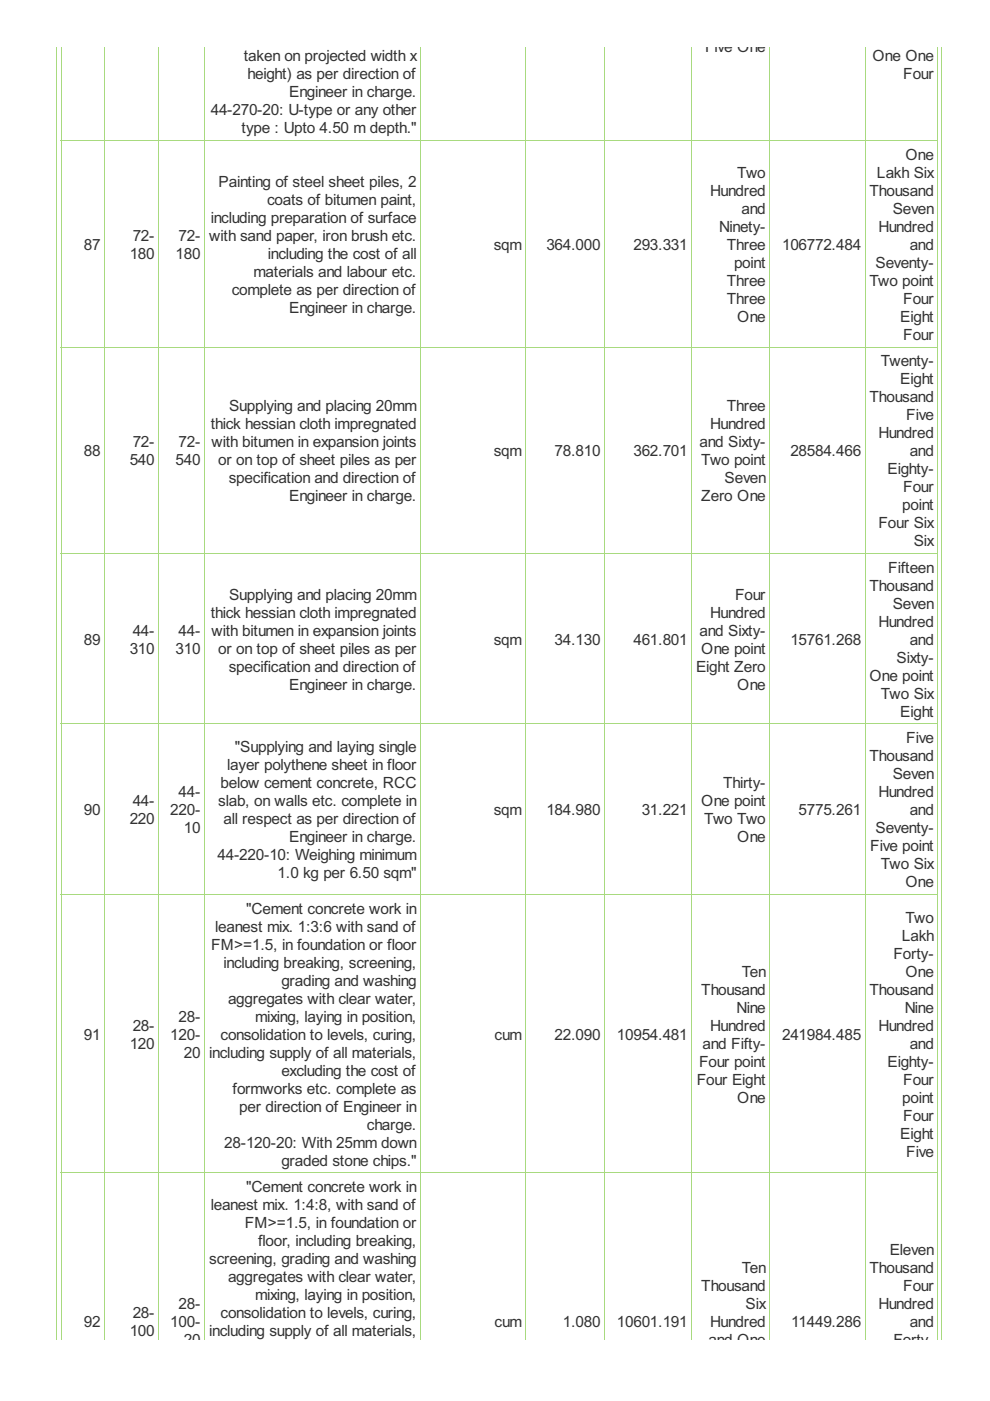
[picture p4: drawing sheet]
<svg xmlns="http://www.w3.org/2000/svg" width="210mm" height="297mm" viewBox="0 0 210 297" stroke-linecap="round" stroke-linejoin="round" font-family="sans-serif">
<defs><g id="words">
<g font-size="3.7" fill="#333">
<text x="149.5" y="11.1">Five One</text>
<text x="51.7" y="13">taken on projected width x</text>
<text x="52.5" y="16.8">height) as per direction of</text>
<text x="185" y="13">One One</text>
<text x="191.5" y="16.8">Four</text>
<text x="61.3" y="20.7">Engineer in charge.</text>
<text x="44.7" y="24.5">44-270-20: U-type or any other</text>
<text x="51.2" y="28.3">type : Upto 4.50 m depth.&quot;</text>
<text x="192" y="33.9">One</text>
<text x="46.3" y="39.6">Painting of steel sheet piles, 2</text>
<text x="150.6" y="41.5">Hundred</text>
<text x="156.3" y="37.7">Two</text>
<text x="184.3" y="41.5">Thousand</text>
<text x="185.9" y="37.7">Lakh Six</text>
<text x="44.7" y="47.2">including preparation of surface</text>
<text x="56.6" y="43.4">coats of bitumen paint,</text>
<text x="157.2" y="45.3">and</text>
<text x="189.3" y="45.3">Seven</text>
<text x="17.8" y="53">87</text>
<text x="28.1" y="51.1">72-</text>
<text x="37.8" y="51.1">72-</text>
<text x="44.4" y="51.1">with sand paper, iron brush etc.</text>
<text x="104.7" y="53">sqm</text>
<text x="115.8" y="53">364.000</text>
<text x="134.3" y="53">293.331</text>
<text x="152.5" y="49.1">Ninety-</text>
<text x="154.1" y="53">Three</text>
<text x="165.8" y="53">106772.484</text>
<text x="186.3" y="49.1">Hundred</text>
<text x="192.9" y="53">and</text>
<text x="27.5" y="54.9">180</text>
<text x="37.2" y="54.9">180</text>
<text x="53.8" y="58.7">materials and labour etc.</text>
<text x="56.8" y="54.9">including the cost of all</text>
<text x="155.6" y="56.8">point</text>
<text x="185.6" y="56.8">Seventy-</text>
<text x="49.1" y="62.5">complete as per direction of</text>
<text x="154.1" y="60.6">Three</text>
<text x="154.1" y="64.4">Three</text>
<text x="184.3" y="60.6">Two point</text>
<text x="191.5" y="64.4">Four</text>
<text x="61.3" y="66.3">Engineer in charge.</text>
<text x="156.3" y="68.2">One</text>
<text x="190.9" y="68.2">Eight</text>
<text x="186.7" y="77.6">Twenty-</text>
<text x="191.5" y="72.1">Four</text>
<text x="190.9" y="81.5">Eight</text>
<text x="48.6" y="87.2">Supplying and placing 20mm</text>
<text x="154.1" y="87.2">Three</text>
<text x="184.3" y="85.3">Thousand</text>
<text x="192.1" y="89.1">Five</text>
<text x="28.1" y="94.8">72-</text>
<text x="37.8" y="94.8">72-</text>
<text x="44.7" y="91">thick hessian cloth impregnated</text>
<text x="44.9" y="94.8">with bitumen in expansion joints</text>
<text x="148.3" y="94.8">and Sixty-</text>
<text x="150.6" y="91">Hundred</text>
<text x="186.3" y="92.9">Hundred</text>
<text x="17.8" y="96.7">88</text>
<text x="27.5" y="98.7">540</text>
<text x="37.2" y="98.7">540</text>
<text x="46.3" y="98.7">or on top of sheet piles as per</text>
<text x="104.7" y="96.7">sqm</text>
<text x="117.6" y="96.7">78.810</text>
<text x="134.3" y="96.7">362.701</text>
<text x="148.7" y="98.7">Two point</text>
<text x="167.6" y="96.7">28584.466</text>
<text x="188.2" y="100.6">Eighty-</text>
<text x="192.9" y="96.7">and</text>
<text x="48.5" y="102.5">specification and direction of</text>
<text x="61.3" y="106.3">Engineer in charge.</text>
<text x="148.7" y="106.3">Zero One</text>
<text x="153.6" y="102.5">Seven</text>
<text x="191.5" y="104.4">Four</text>
<text x="186.3" y="112">Four Six</text>
<text x="191.3" y="108.2">point</text>
<text x="193.7" y="115.8">Six</text>
<text x="184.3" y="125.2">Thousand</text>
<text x="188.3" y="121.4">Fifteen</text>
<text x="44.7" y="131">thick hessian cloth impregnated</text>
<text x="48.6" y="127.1">Supplying and placing 20mm</text>
<text x="150.6" y="131">Hundred</text>
<text x="155.9" y="127.1">Four</text>
<text x="189.3" y="129.1">Seven</text>
<text x="17.8" y="136.7">89</text>
<text x="28.1" y="134.8">44-</text>
<text x="37.8" y="134.8">44-</text>
<text x="44.9" y="134.8">with bitumen in expansion joints</text>
<text x="104.7" y="136.7">sqm</text>
<text x="117.6" y="136.7">34.130</text>
<text x="134.3" y="136.7">461.801</text>
<text x="148.3" y="134.8">and Sixty-</text>
<text x="167.6" y="136.7">15761.268</text>
<text x="186.3" y="132.9">Hundred</text>
<text x="192.9" y="136.7">and</text>
<text x="27.5" y="138.6">310</text>
<text x="37.2" y="138.6">310</text>
<text x="46.3" y="138.6">or on top of sheet piles as per</text>
<text x="48.5" y="142.4">specification and direction of</text>
<text x="147.6" y="142.4">Eight Zero</text>
<text x="148.7" y="138.6">One point</text>
<text x="190.1" y="140.5">Sixty-</text>
<text x="61.3" y="146.2">Engineer in charge.</text>
<text x="156.3" y="146.2">One</text>
<text x="184.3" y="144.3">One point</text>
<text x="186.7" y="148.2">Two Six</text>
<text x="190.9" y="152">Eight</text>
<text x="49.8" y="159.5">&quot;Supplying and laying single</text>
<text x="184.3" y="161.4">Thousand</text>
<text x="192.1" y="157.5">Five</text>
<text x="46.8" y="167.1">below cement concrete, RCC</text>
<text x="48.2" y="163.3">layer polythene sheet in floor</text>
<text x="153.3" y="167.1">Thirty-</text>
<text x="189.3" y="165.2">Seven</text>
<text x="17.8" y="172.8">90</text>
<text x="28.1" y="170.9">44-</text>
<text x="36.1" y="172.8">220-</text>
<text x="37.8" y="169">44-</text>
<text x="46.3" y="170.9">slab, on walls etc. complete in</text>
<text x="104.7" y="172.8">sqm</text>
<text x="115.8" y="172.8">184.980</text>
<text x="136.1" y="172.8">31.221</text>
<text x="148.7" y="170.9">One point</text>
<text x="169.3" y="172.8">5775.261</text>
<text x="186.3" y="169">Hundred</text>
<text x="192.9" y="172.8">and</text>
<text x="27.5" y="174.7">220</text>
<text x="39" y="176.6">10</text>
<text x="47.4" y="174.7">all respect as per direction of</text>
<text x="61.3" y="178.6">Engineer in charge.</text>
<text x="149.3" y="174.7">Two Two</text>
<text x="156.3" y="178.6">One</text>
<text x="185.6" y="176.6">Seventy-</text>
<text x="46.1" y="182.4">44-220-10: Weighing minimum</text>
<text x="184.5" y="180.5">Five point</text>
<text x="186.7" y="184.3">Two Six</text>
<text x="58.9" y="186.2">1.0 kg per 6.50 sqm&quot;</text>
<text x="192" y="188.1">One</text>
<text x="45.6" y="197.5">leanest mix. 1:3:6 with sand of</text>
<text x="52.2" y="193.7">&quot;Cement concrete work in</text>
<text x="192" y="195.6">Two</text>
<text x="44.7" y="201.3">FM&gt;=1.5, in foundation or floor</text>
<text x="189.4" y="203.2">Forty-</text>
<text x="191.2" y="199.4">Lakh</text>
<text x="47.4" y="205.1">including breaking, screening,</text>
<text x="59.7" y="209">grading and washing</text>
<text x="157.3" y="207.1">Ten</text>
<text x="192" y="207.1">One</text>
<text x="48.4" y="212.8">aggregates with clear water,</text>
<text x="148.7" y="210.9">Thousand</text>
<text x="156.2" y="214.7">Nine</text>
<text x="184.3" y="210.9">Thousand</text>
<text x="191.8" y="214.7">Nine</text>
<text x="17.8" y="220.4">91</text>
<text x="28.1" y="218.5">28-</text>
<text x="36.1" y="220.4">120-</text>
<text x="37.8" y="216.6">28-</text>
<text x="46.8" y="220.4">consolidation to levels, curing,</text>
<text x="54.1" y="216.6">mixing, laying in position,</text>
<text x="104.9" y="220.4">cum</text>
<text x="117.6" y="220.4">22.090</text>
<text x="130.8" y="220.4">10954.481</text>
<text x="150.6" y="218.5">Hundred</text>
<text x="165.8" y="220.4">241984.485</text>
<text x="186.3" y="218.5">Hundred</text>
<text x="27.5" y="222.3">120</text>
<text x="39" y="224.2">20</text>
<text x="44.4" y="224.2">including supply of all materials,</text>
<text x="148.2" y="226.2">Four point</text>
<text x="149" y="222.3">and Fifty-</text>
<text x="188.2" y="226.2">Eighty-</text>
<text x="192.9" y="222.3">and</text>
<text x="49.3" y="231.9">formworks etc. complete as</text>
<text x="59.7" y="228.1">excluding the cost of</text>
<text x="147.7" y="230">Four Eight</text>
<text x="156.3" y="233.8">One</text>
<text x="191.3" y="233.8">point</text>
<text x="191.5" y="230">Four</text>
<text x="50.7" y="235.7">per direction of Engineer in</text>
<text x="77.8" y="239.5">charge.</text>
<text x="191.5" y="237.6">Four</text>
<text x="47.6" y="243.3">28-120-20: With 25mm down</text>
<text x="190.9" y="241.4">Eight</text>
<text x="192.1" y="245.3">Five</text>
<text x="59.7" y="247.2">graded stone chips.&quot;</text>
<text x="44.7" y="256.6">leanest mix. 1:4:8, with sand of</text>
<text x="52.2" y="252.7">&quot;Cement concrete work in</text>
<text x="51.9" y="260.4">FM&gt;=1.5, in foundation or</text>
<text x="44.4" y="268">screening, grading and washing</text>
<text x="54.7" y="264.2">floor, including breaking,</text>
<text x="157.3" y="269.9">Ten</text>
<text x="184.3" y="269.9">Thousand</text>
<text x="188.6" y="266.1">Eleven</text>
<text x="48.4" y="271.8">aggregates with clear water,</text>
<text x="54.1" y="275.7">mixing, laying in position,</text>
<text x="148.7" y="273.7">Thousand</text>
<text x="191.5" y="273.7">Four</text>
<text x="17.8" y="281.4">92</text>
<text x="28.1" y="279.5">28-</text>
<text x="36.1" y="281.4">100-</text>
<text x="37.8" y="277.6">28-</text>
<text x="46.8" y="279.5">consolidation to levels, curing,</text>
<text x="104.9" y="281.4">cum</text>
<text x="119.3" y="281.4">1.080</text>
<text x="130.8" y="281.4">10601.191</text>
<text x="150.6" y="281.4">Hundred</text>
<text x="158.1" y="277.6">Six</text>
<text x="167.7" y="281.4">11449.286</text>
<text x="186.3" y="277.6">Hundred</text>
<text x="192.9" y="281.4">and</text>
<text x="27.5" y="283.3">100</text>
<text x="39" y="285.2">20</text>
<text x="44.4" y="283.3">including supply of all materials,</text>
<text x="150.2" y="285.2">and One</text>
<text x="189.4" y="285.2">Forty-</text>
</g>
</g></defs>
<g fill="none" stroke="#a8da7f" stroke-width=".21">
<path d="M12 9.9v274.2M12.9 9.9v274.2M22.2 9.9v274.2M33.6 9.9v274.2M43.3 9.9v274.2M89.2 9.9v274.2M111.5 9.9v274.2M128.2 9.9v274.2M146.6 9.9v274.2M163.2 9.9v274.2M183.4 9.9v274.2M198.9 9.9v274.2"/>
<path d="M199.6 9.9v274.2M12.9 29.8h186M12.9 73.6h186M12.9 117.4h186M12.9 153.5h186M12.9 189.6h186M12.9 248.7h186"/>
</g>
<use href="#words"/>
</svg>
